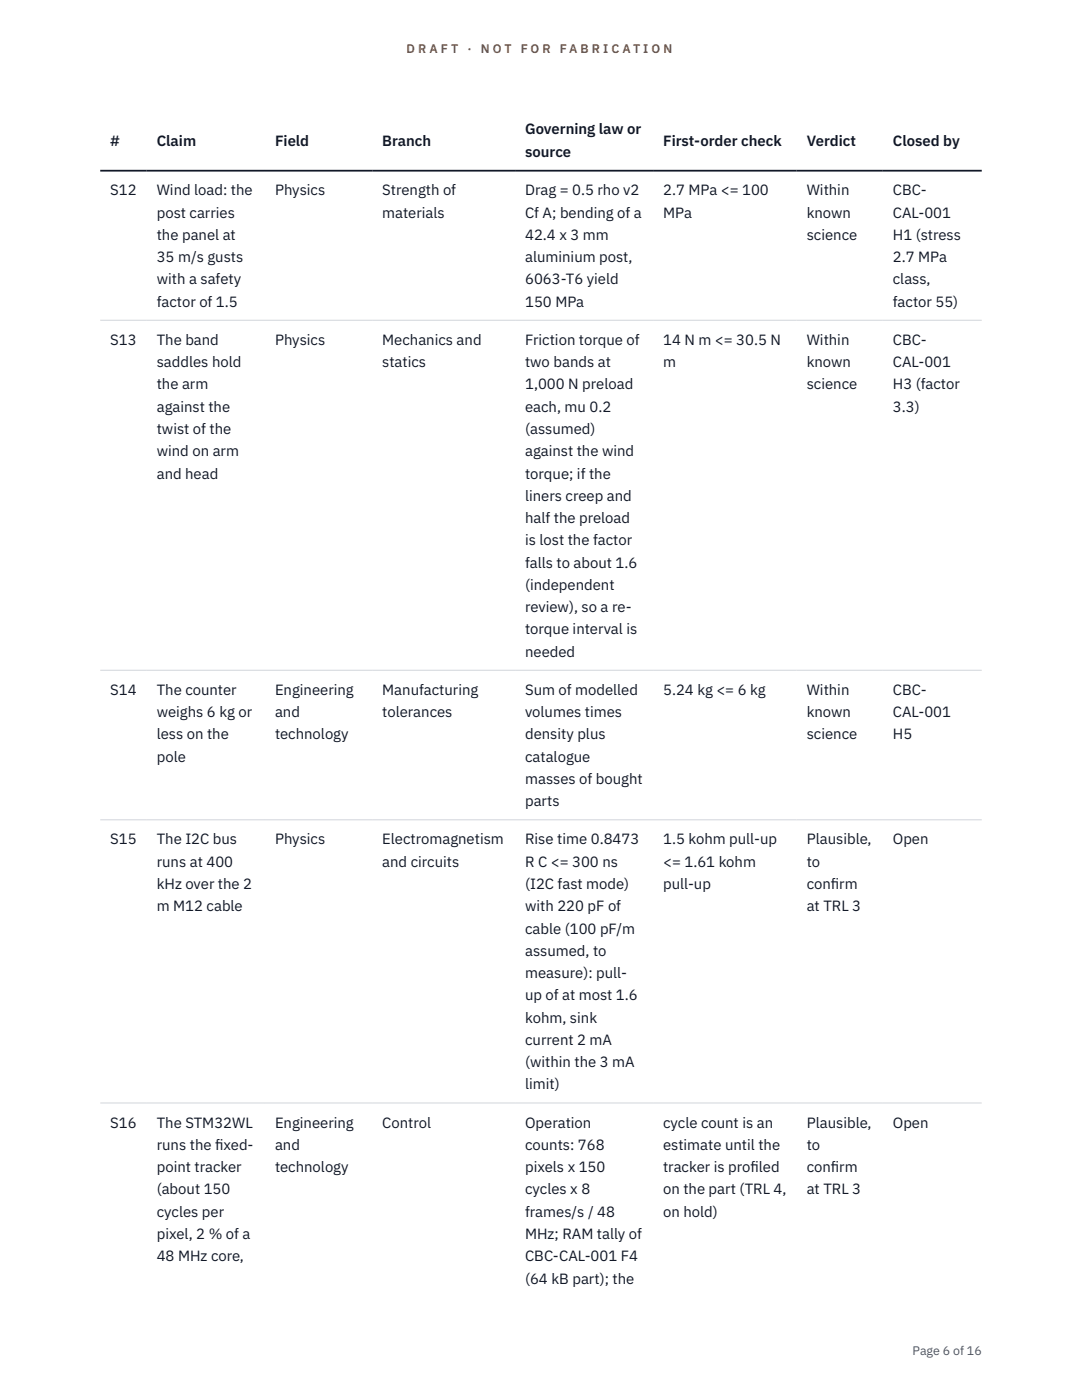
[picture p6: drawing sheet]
<svg xmlns="http://www.w3.org/2000/svg" width="216mm" height="279mm" viewBox="0 0 216 279" stroke-linecap="round" stroke-linejoin="round" font-family="sans-serif">
<defs><g id="words">
<g font-size="3" fill="#111827">
<text x="22" y="29.1">#</text>
<text x="31.3" y="29.1">Claim</text>
<text x="54.9" y="29.1">Field</text>
<text x="76.3" y="29.1">Branch</text>
<text x="104.8" y="26.8">Governing law or</text>
<text x="132.3" y="29.1">First-order check</text>
<text x="161" y="29.1">Verdict</text>
<text x="178.2" y="29.1">Closed by</text>
<text x="104.8" y="31.3">source</text>
<text x="22" y="39">S12</text>
<text x="31.3" y="39">Wind load: the</text>
<text x="54.9" y="39">Physics</text>
<text x="76.3" y="39">Strength of</text>
<text x="104.8" y="39">Drag = 0.5 rho v2</text>
<text x="132.3" y="39">2.7 MPa &lt;= 100</text>
<text x="161" y="39">Within</text>
<text x="178.2" y="39">CBC-</text>
<text x="31.3" y="43.4">post carries</text>
<text x="31.3" y="47.9">the panel at</text>
<text x="76.3" y="43.4">materials</text>
<text x="104.8" y="43.4">Cf A; bending of a</text>
<text x="104.8" y="47.9">42.4 x 3 mm</text>
<text x="132.3" y="43.4">MPa</text>
<text x="161" y="43.4">known</text>
<text x="161" y="47.9">science</text>
<text x="178.2" y="43.4">CAL-001</text>
<text x="178.2" y="47.9">H1 (stress</text>
<text x="31.3" y="52.3">35 m/s gusts</text>
<text x="104.8" y="52.3">aluminium post,</text>
<text x="178.2" y="52.3">2.7 MPa</text>
<text x="31.3" y="56.8">with a safety</text>
<text x="104.8" y="56.8">6063-T6 yield</text>
<text x="178.2" y="56.8">class,</text>
<text x="31.3" y="61.2">factor of 1.5</text>
<text x="104.8" y="61.2">150 MPa</text>
<text x="178.2" y="61.2">factor 55)</text>
<text x="22" y="68.8">S13</text>
<text x="31.3" y="68.8">The band</text>
<text x="54.9" y="68.8">Physics</text>
<text x="76.3" y="68.8">Mechanics and</text>
<text x="104.8" y="68.8">Friction torque of</text>
<text x="132.3" y="68.8">14 N m &lt;= 30.5 N</text>
<text x="161" y="68.8">Within</text>
<text x="178.2" y="68.8">CBC-</text>
<text x="31.3" y="73.3">saddles hold</text>
<text x="31.3" y="77.7">the arm</text>
<text x="76.3" y="73.3">statics</text>
<text x="104.8" y="73.3">two bands at</text>
<text x="104.8" y="77.7">1,000 N preload</text>
<text x="132.3" y="73.3">m</text>
<text x="161" y="73.3">known</text>
<text x="161" y="77.7">science</text>
<text x="178.2" y="73.3">CAL-001</text>
<text x="178.2" y="77.7">H3 (factor</text>
<text x="31.3" y="82.2">against the</text>
<text x="104.8" y="82.2">each, mu 0.2</text>
<text x="178.2" y="82.2">3.3)</text>
<text x="31.3" y="86.6">twist of the</text>
<text x="104.8" y="86.6">(assumed)</text>
<text x="31.3" y="91.1">wind on arm</text>
<text x="31.3" y="95.5">and head</text>
<text x="104.8" y="91.1">against the wind</text>
<text x="104.8" y="95.5">torque; if the</text>
<text x="104.8" y="99.9">liners creep and</text>
<text x="104.8" y="104.4">half the preload</text>
<text x="104.8" y="108.8">is lost the factor</text>
<text x="104.8" y="113.3">falls to about 1.6</text>
<text x="104.8" y="117.7">(independent</text>
<text x="104.8" y="122.2">review), so a re-</text>
<text x="104.8" y="126.6">torque interval is</text>
<text x="104.8" y="131.1">needed</text>
<text x="22" y="138.7">S14</text>
<text x="31.3" y="138.7">The counter</text>
<text x="31.3" y="143.1">weighs 6 kg or</text>
<text x="54.9" y="138.7">Engineering</text>
<text x="54.9" y="143.1">and</text>
<text x="76.3" y="138.7">Manufacturing</text>
<text x="76.3" y="143.1">tolerances</text>
<text x="104.8" y="138.7">Sum of modelled</text>
<text x="104.8" y="143.1">volumes times</text>
<text x="132.3" y="138.7">5.24 kg &lt;= 6 kg</text>
<text x="161" y="138.7">Within</text>
<text x="161" y="143.1">known</text>
<text x="178.2" y="138.7">CBC-</text>
<text x="178.2" y="143.1">CAL-001</text>
<text x="31.3" y="147.6">less on the</text>
<text x="54.9" y="147.6">technology</text>
<text x="104.8" y="147.6">density plus</text>
<text x="161" y="147.6">science</text>
<text x="178.2" y="147.6">H5</text>
<text x="31.3" y="152">pole</text>
<text x="104.8" y="152">catalogue</text>
<text x="104.8" y="156.5">masses of bought</text>
<text x="104.8" y="160.9">parts</text>
<text x="22" y="168.5">S15</text>
<text x="31.3" y="168.5">The I2C bus</text>
<text x="31.3" y="173">runs at 400</text>
<text x="54.9" y="168.5">Physics</text>
<text x="76.3" y="168.5">Electromagnetism</text>
<text x="76.3" y="173">and circuits</text>
<text x="104.8" y="168.5">Rise time 0.8473</text>
<text x="104.8" y="173">R C &lt;= 300 ns</text>
<text x="132.3" y="168.5">1.5 kohm pull-up</text>
<text x="132.3" y="173">&lt;= 1.61 kohm</text>
<text x="161" y="168.5">Plausible,</text>
<text x="161" y="173">to</text>
<text x="178.2" y="168.5">Open</text>
<text x="31.3" y="177.4">kHz over the 2</text>
<text x="104.8" y="177.4">(I2C fast mode)</text>
<text x="132.3" y="177.4">pull-up</text>
<text x="161" y="177.4">conf</text>
<text x="165.8" y="177.4">irm</text>
<text x="31.3" y="181.9">m M12 cable</text>
<text x="104.8" y="181.9">with 220 pF of</text>
<text x="161" y="181.9">at TRL 3</text>
<text x="104.8" y="186.3">cable (100 pF/m</text>
<text x="104.8" y="190.8">assumed, to</text>
<text x="104.8" y="195.2">measure): pull-</text>
<text x="104.8" y="199.6">up of at most 1.6</text>
<text x="104.8" y="204.1">kohm, sink</text>
<text x="104.8" y="208.5">current 2 mA</text>
<text x="104.8" y="213">(within the 3 mA</text>
<text x="104.8" y="217.4">limit)</text>
<text x="22" y="225">S16</text>
<text x="31.3" y="225">The STM32WL</text>
<text x="54.9" y="225">Engineering</text>
<text x="76.3" y="225">Control</text>
<text x="104.8" y="225">Operation</text>
<text x="132.3" y="225">cycle count is an</text>
<text x="161" y="225">Plausible,</text>
<text x="178.2" y="225">Open</text>
<text x="31.3" y="229.5">runs the f</text>
<text x="31.3" y="233.9">point tracker</text>
<text x="42.9" y="229.5">ixed-</text>
<text x="54.9" y="229.5">and</text>
<text x="54.9" y="233.9">technology</text>
<text x="104.8" y="229.5">counts: 768</text>
<text x="104.8" y="233.9">pixels x 150</text>
<text x="132.3" y="229.5">estimate until the</text>
<text x="132.3" y="233.9">tracker is prof</text>
<text x="149.8" y="233.9">iled</text>
<text x="161" y="229.5">to</text>
<text x="161" y="233.9">conf</text>
<text x="165.8" y="233.9">irm</text>
<text x="31.3" y="238.4">(about 150</text>
<text x="104.8" y="238.4">cycles x 8</text>
<text x="132.3" y="238.4">on the part (TRL 4,</text>
<text x="161" y="238.4">at TRL 3</text>
<text x="31.3" y="242.8">cycles per</text>
<text x="104.8" y="242.8">frames/s / 48</text>
<text x="132.3" y="242.8">on hold)</text>
<text x="31.3" y="247.3">pixel, 2 % of a</text>
<text x="31.3" y="251.7">48 MHz core,</text>
<text x="104.8" y="247.3">MHz; RAM tally of</text>
<text x="104.8" y="251.7">CBC-CAL-001 F4</text>
<text x="104.8" y="256.2">(64 kB part); the</text>
</g>
<g font-size="2.5" fill="#b45309">
<text x="81.1" y="10.5">D R A F T</text>
<text x="93.3" y="10.5">·</text>
<text x="95.9" y="10.5">N O T</text>
<text x="103.9" y="10.5">F O R</text>
<text x="111.7" y="10.5">F A B R I C A T I O N</text>
</g>
<text font-size="2.5" fill="#4b5563" x="182.1" y="270.3">Page 6 of 16</text>
</g></defs>
<path d="M20 63.9h175.9M20 133.8h175.9M20 163.6h175.9M20 220.1h175.9" fill="none" stroke="#d1d5db" stroke-width=".2"/>
<path d="M20 34.1h175.9" fill="none" stroke="#111827" stroke-width=".35"/>
<use href="#words"/>
</svg>
